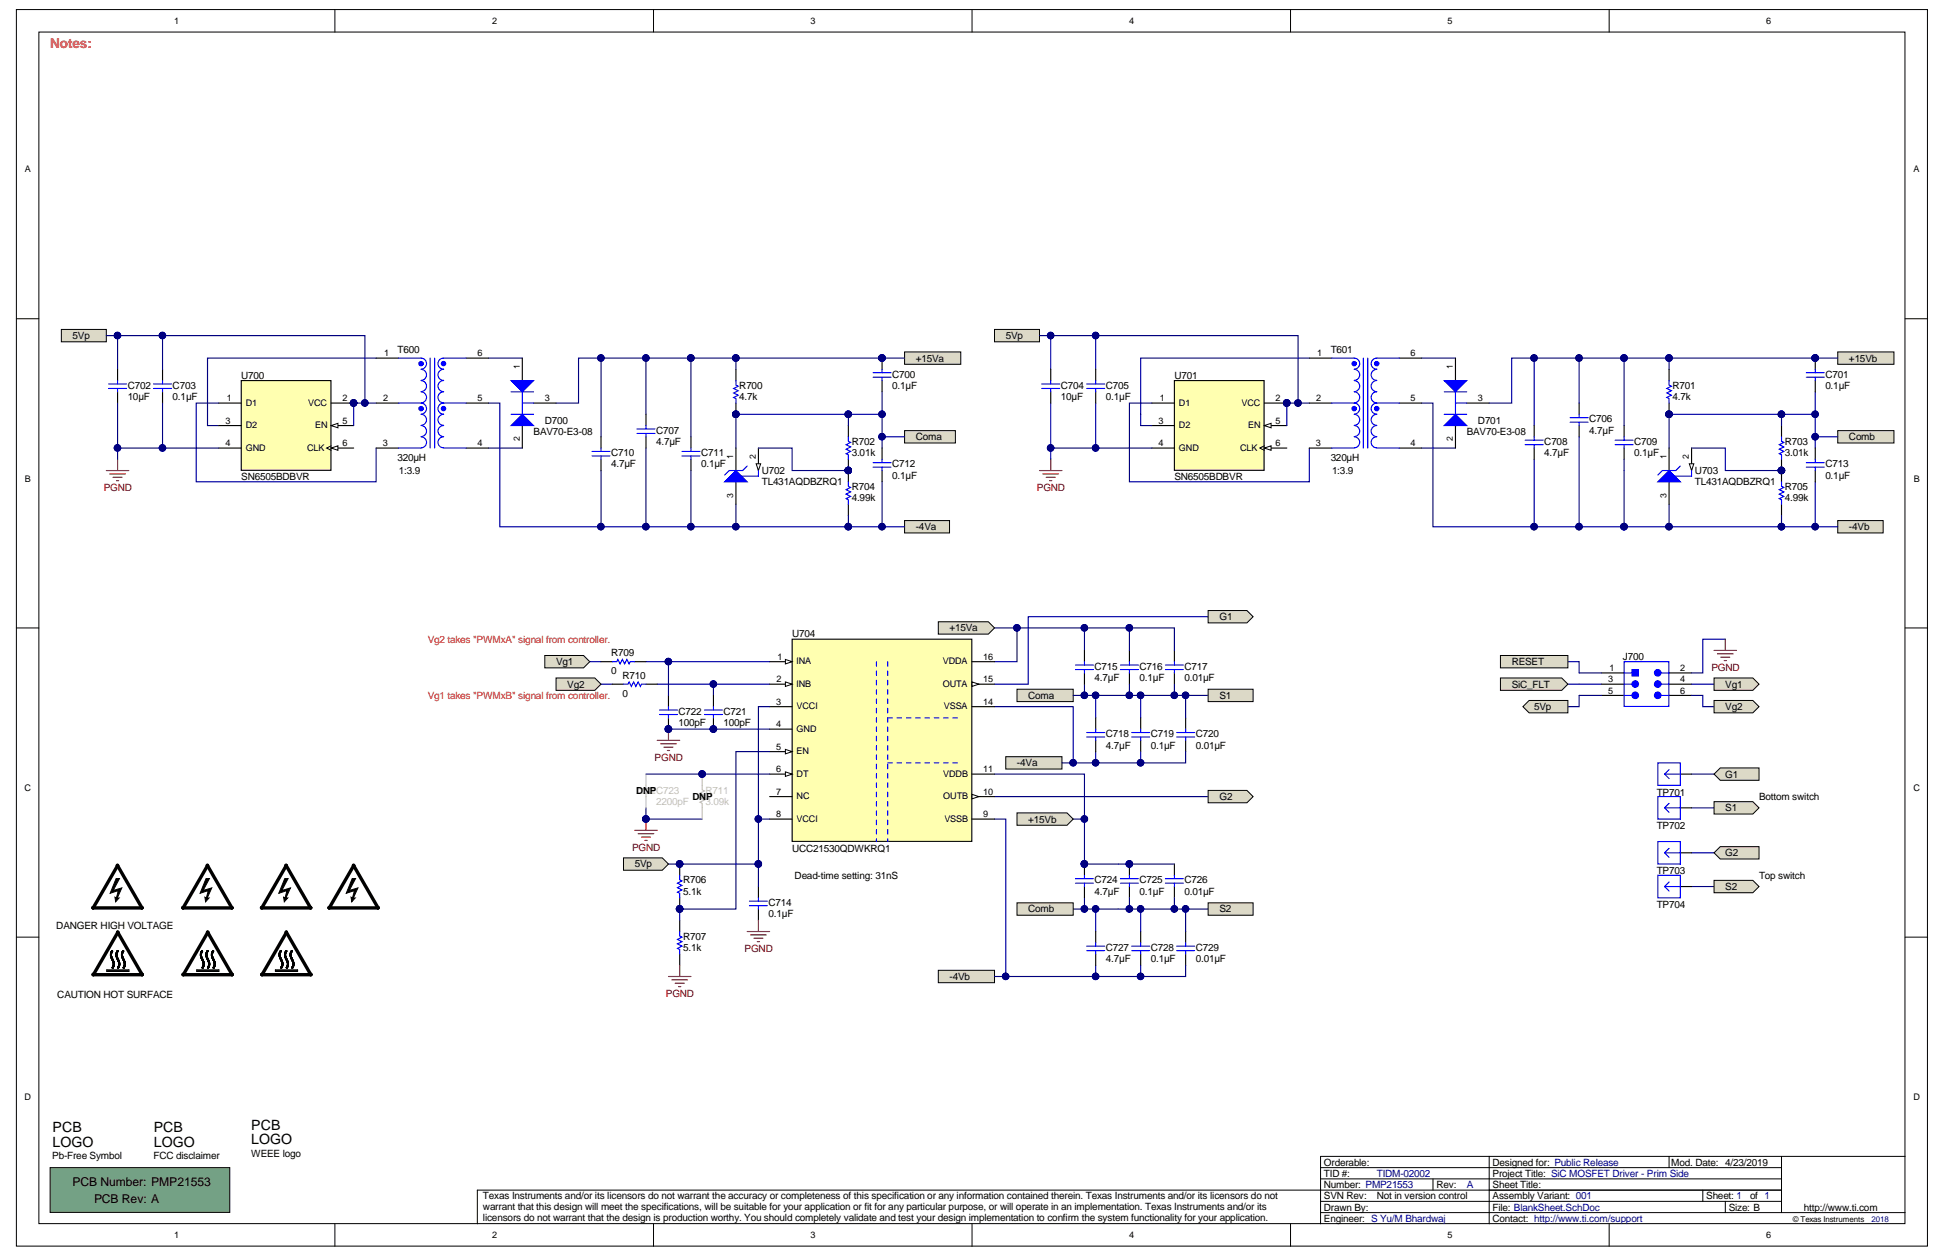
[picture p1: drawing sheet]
<svg xmlns="http://www.w3.org/2000/svg" width="432mm" height="279mm" viewBox="0 0 432 279" stroke-linecap="round" stroke-linejoin="round" font-family="sans-serif">
<defs><g id="words">
<g font-size="3.1">
<text x="11.7" y="251.1">PCB</text>
<text x="34.1" y="251.1">PCB</text>
<text x="55.7" y="250.6">PCB</text>
<text x="11.7" y="254.3">LOGO</text>
<text x="34.1" y="254.3">LOGO</text>
<text x="55.7" y="253.8">LOGO</text>
</g>
<text font-size="3" fill="#f00" x="11.1" y="10.7">Notes:</text>
<g font-size="2.7">
<text x="16.1" y="263.1">PCB Number: PMP21553</text>
<text x="20.9" y="266.8">PCB Rev: A</text>
</g>
<g font-size="2.2">
<text x="16.1" y="75.2">5Vp</text>
<text x="223.2" y="75.2">5Vp</text>
<text x="53.5" y="84">U700</text>
<text x="88.2" y="78.3">T600</text>
<text x="198" y="83.7">C700</text>
<text x="203.2" y="80.2">+15Va</text>
<text x="260.6" y="84">U701</text>
<text x="295.3" y="78.3">T601</text>
<text x="405" y="83.7">C701</text>
<text x="410.3" y="80.2">+15Vb</text>
<text x="28.3" y="88.7">10µF</text>
<text x="28.3" y="86.2">C702</text>
<text x="38.3" y="88.7">0.1µF</text>
<text x="38.3" y="86.2">C703</text>
<text x="164" y="88.7">4.7k</text>
<text x="164" y="86.2">R700</text>
<text x="198" y="86.2">0.1µF</text>
<text x="235.4" y="88.7">10µF</text>
<text x="235.4" y="86.2">C704</text>
<text x="245.4" y="88.7">0.1µF</text>
<text x="245.4" y="86.2">C705</text>
<text x="371.1" y="88.7">4.7k</text>
<text x="371.1" y="86.2">R701</text>
<text x="405" y="86.2">0.1µF</text>
<text x="120.9" y="94">D700</text>
<text x="327.9" y="94">D701</text>
<text x="352.6" y="93.7">C706</text>
<text x="118.4" y="96.5">BAV70-E3-08</text>
<text x="135.6" y="101.2">C710</text>
<text x="145.6" y="98.7">4.7µF</text>
<text x="145.6" y="96.2">C707</text>
<text x="155.6" y="101.2">C711</text>
<text x="189" y="101.2">3.01k</text>
<text x="189" y="98.7">R702</text>
<text x="203.2" y="97.7">Coma</text>
<text x="325.5" y="96.5">BAV70-E3-08</text>
<text x="342.7" y="101.2">4.7µF</text>
<text x="342.7" y="98.7">C708</text>
<text x="352.6" y="96.2">4.7µF</text>
<text x="362.6" y="101.2">0.1µF</text>
<text x="362.6" y="98.7">C709</text>
<text x="396.1" y="101.2">3.01k</text>
<text x="396.1" y="98.7">R703</text>
<text x="410.3" y="97.7">Comb</text>
<text x="53.5" y="106.4">SN6505BDBVR</text>
<text x="88.2" y="102.2">320µH</text>
<text x="88.5" y="105.2">1:3.9</text>
<text x="135.6" y="103.7">4.7µF</text>
<text x="155.6" y="103.7">0.1µF</text>
<text x="169" y="105.2">U702</text>
<text x="169" y="107.7">TL431AQDBZRQ1</text>
<text x="198" y="106.2">0.1µF</text>
<text x="198" y="103.7">C712</text>
<text x="260.6" y="106.4">SN6505BDBVR</text>
<text x="295.3" y="102.2">320µH</text>
<text x="295.6" y="105.2">1:3.9</text>
<text x="376.1" y="105.2">U703</text>
<text x="376.1" y="107.7">TL431AQDBZRQ1</text>
<text x="405" y="106.2">0.1µF</text>
<text x="405" y="103.7">C713</text>
<text x="189" y="111.2">4.99k</text>
<text x="189" y="108.7">R704</text>
<text x="396.1" y="111.2">4.99k</text>
<text x="396.1" y="108.7">R705</text>
<text x="203.2" y="117.6">-4Va</text>
<text x="410.3" y="117.6">-4Vb</text>
<text x="270.6" y="137.6">G1</text>
<text x="175.8" y="141.3">U704</text>
<text x="210.7" y="140.1">+15Va</text>
<text x="123.4" y="147.5">Vg1</text>
<text x="135.6" y="149.6">0</text>
<text x="135.6" y="145.6">R709</text>
<text x="242.9" y="148.6">C715</text>
<text x="252.9" y="148.6">C716</text>
<text x="262.8" y="148.6">C717</text>
<text x="335.4" y="147.5">RESET</text>
<text x="360.1" y="146.3">J700</text>
<text x="125.9" y="152.5">Vg2</text>
<text x="138.1" y="154.6">0</text>
<text x="138.1" y="150.6">R710</text>
<text x="228.2" y="155">Coma</text>
<text x="242.9" y="151.1">4.7µF</text>
<text x="252.9" y="151.1">0.1µF</text>
<text x="262.8" y="151.1">0.01µF</text>
<text x="270.6" y="155">S1</text>
<text x="335.4" y="152.5">SiC_FLT</text>
<text x="382.8" y="152.5">Vg1</text>
<text x="150.6" y="161.1">100pF</text>
<text x="150.6" y="158.6">C722</text>
<text x="160.6" y="161.1">100pF</text>
<text x="160.6" y="158.6">C721</text>
<text x="340.4" y="157.5">5Vp</text>
<text x="382.8" y="157.5">Vg2</text>
<text x="245.4" y="166">4.7µF</text>
<text x="245.4" y="163.5">C718</text>
<text x="255.3" y="166">0.1µF</text>
<text x="255.3" y="163.5">C719</text>
<text x="265.3" y="166">0.01µF</text>
<text x="265.3" y="163.5">C720</text>
<text x="225.7" y="170">-4Va</text>
<text x="382.8" y="172.5">G1</text>
<text x="141.2" y="176.2">DNPC723</text>
<text x="153.6" y="177.4">DNP</text>
<text x="270.6" y="177.5">G2</text>
<text x="367.6" y="176.5">TP701</text>
<text x="382.8" y="180">S1</text>
<text x="390.3" y="177.5">Bottom switch</text>
<text x="228.2" y="182.5">+15Vb</text>
<text x="367.6" y="184">TP702</text>
<text x="175.8" y="189">UCC21530QDWKRQ1</text>
<text x="382.8" y="189.9">G2</text>
<text x="140.8" y="192.4">5Vp</text>
<text x="151.6" y="196">R706</text>
<text x="176.3" y="195">Dead-time setting: 31nS</text>
<text x="242.9" y="196">C724</text>
<text x="252.9" y="196">C725</text>
<text x="262.8" y="196">C726</text>
<text x="367.6" y="194">TP703</text>
<text x="382.8" y="197.4">S2</text>
<text x="390.3" y="195">Top switch</text>
<text x="151.6" y="198.5">5.1k</text>
<text x="170.5" y="203.5">0.1µF</text>
<text x="170.5" y="201">C714</text>
<text x="228.2" y="202.4">Comb</text>
<text x="242.9" y="198.5">4.7µF</text>
<text x="252.9" y="198.5">0.1µF</text>
<text x="262.8" y="198.5">0.01µF</text>
<text x="270.6" y="202.4">S2</text>
<text x="367.6" y="201.5">TP704</text>
<text x="12.5" y="206">DANGER HIGH VOLTAGE</text>
<text x="151.6" y="208.4">R707</text>
<text x="151.6" y="210.9">5.1k</text>
<text x="245.4" y="213.4">4.7µF</text>
<text x="245.4" y="210.9">C727</text>
<text x="255.3" y="213.4">0.1µF</text>
<text x="255.3" y="210.9">C728</text>
<text x="265.3" y="213.4">0.01µF</text>
<text x="265.3" y="210.9">C729</text>
<text x="12.7" y="221.3">CAUTION HOT SURFACE</text>
<text x="210.7" y="217.4">-4Vb</text>
<text x="11.6" y="257.1">Pb-Free Symbol</text>
<text x="34" y="257.1">FCC disclaimer</text>
<text x="55.7" y="256.6">WEEE logo</text>
<text x="293.8" y="263.6">Number: PMP21553</text>
<text x="293.8" y="261.1">TID #:</text>
<text x="293.8" y="258.6">Orderable:</text>
<text x="318.7" y="263.6">Rev:</text>
<text x="331.2" y="263.6">Sheet Title:</text>
<text x="331.2" y="261.1">Project Title: SiC MOSFET Driver - Prim Side</text>
<text x="331.2" y="258.6">Designed for: Public Release</text>
<text x="370.9" y="258.6">Mod. Date: 4/23/2019</text>
<text x="107.2" y="266">Texas Instruments and/or its licensors do not warrant the accuracy or completeness of this specification or any information contained therein. Texas Instruments and/or its licensors do not</text>
<text x="107.2" y="268.4">warrant that this design will meet the specifications, will be suitable for your application or fit for any particular purpose, or will operate in an implementation. Texas Instruments and/or its</text>
<text x="293.8" y="268.5">Drawn By:</text>
<text x="293.8" y="266">SVN Rev:</text>
<text x="305.5" y="266">Not in version control</text>
<text x="331.2" y="268.5">File: BlankSheet.SchDoc</text>
<text x="331.2" y="266">Assembly Variant: 001</text>
<text x="378.6" y="266">Sheet: 1</text>
<text x="383.6" y="268.5">Size: B</text>
<text x="388.3" y="266">of 1</text>
<text x="400.3" y="268.5">http://www.ti.com</text>
<text x="107.2" y="270.9">licensors do not warrant that the design is production worthy. You should completely validate and test your design implementation to confirm the system functionality for your application.</text>
<text x="293.8" y="271">Engineer: S Yu/M Bhardwaj</text>
<text x="331.2" y="271">Contact: http://www.ti.com/support</text>
</g>
<g font-size="2.2" fill="#800000">
<text x="23" y="108.9">PGND</text>
<text x="230.1" y="108.9">PGND</text>
<text x="379.8" y="148.8">PGND</text>
<text x="145.3" y="168.7">PGND</text>
<text x="140.3" y="188.7">PGND</text>
<text x="165.2" y="211.1">PGND</text>
<text x="147.8" y="221.1">PGND</text>
</g>
<g font-size="2.2" fill="#f00">
<text x="94.9" y="142.6">Vg2 takes &quot;PWMxA&quot; signal from controller.</text>
<text x="94.9" y="155.1">Vg1 takes &quot;PWMxB&quot; signal from controller.</text>
</g>
<g font-size="2.2" fill="#c0bebc">
<text x="145.6" y="178.5">2200pF</text>
<text x="156.6" y="178.5">3.09k</text>
<text x="156.6" y="176">R711</text>
</g>
<g font-size="2.2" fill="#000080">
<text x="305.5" y="261.1">TIDM-02002</text>
<text x="325.5" y="263.6">A</text>
</g>
<g font-size="2">
<text x="38.6" y="5.3">1</text>
<text x="109.2" y="5.3">2</text>
<text x="179.8" y="5.3">3</text>
<text x="250.5" y="5.3">4</text>
<text x="321.2" y="5.3">5</text>
<text x="391.9" y="5.3">6</text>
<text x="5.5" y="38.2">A</text>
<text x="424.6" y="38.2">A</text>
<text x="85.2" y="79">1</text>
<text x="105.9" y="79">6</text>
<text x="292.3" y="79">1</text>
<text x="313" y="79">6</text>
<text x="50.3" y="89">1</text>
<text x="54.5" y="90">D1</text>
<text x="68.4" y="90">VCC</text>
<text x="76" y="89">2</text>
<text x="85" y="89">2</text>
<text x="105.9" y="89">5</text>
<text x="120.9" y="89">3</text>
<text x="257.4" y="89">1</text>
<text x="261.6" y="90">D1</text>
<text x="275.5" y="90">VCC</text>
<text x="283" y="89">2</text>
<text x="292" y="89">2</text>
<text x="313" y="89">5</text>
<text x="327.9" y="89">3</text>
<text x="50" y="94">3</text>
<text x="54.5" y="95">D2</text>
<text x="69.9" y="95">EN</text>
<text x="76" y="94">5</text>
<text x="257.1" y="94">3</text>
<text x="261.6" y="95">D2</text>
<text x="277" y="95">EN</text>
<text x="283" y="94">5</text>
<text x="50" y="99">4</text>
<text x="54.5" y="100">GND</text>
<text x="68.1" y="100">CLK</text>
<text x="76" y="99">6</text>
<text x="84.9" y="99">3</text>
<text x="105.9" y="99">4</text>
<text x="257.1" y="99">4</text>
<text x="261.6" y="100">GND</text>
<text x="275.2" y="100">CLK</text>
<text x="283" y="99">6</text>
<text x="292" y="99">3</text>
<text x="313" y="99">4</text>
<text x="5.5" y="106.8">B</text>
<text x="424.6" y="106.8">B</text>
<text x="172.6" y="146.4">1</text>
<text x="176.8" y="147.4">INA</text>
<text x="209.2" y="147.4">VDDA</text>
<text x="218.2" y="146.4">16</text>
<text x="357.2" y="148.9">1</text>
<text x="372.8" y="148.9">2</text>
<text x="172.3" y="151.3">2</text>
<text x="176.8" y="152.3">INB</text>
<text x="209.2" y="152.3">OUTA</text>
<text x="218.2" y="151.3">15</text>
<text x="356.9" y="151.3">3</text>
<text x="356.9" y="153.8">5</text>
<text x="372.8" y="151.3">4</text>
<text x="372.8" y="153.8">6</text>
<text x="172.3" y="156.3">3</text>
<text x="172.3" y="161.3">4</text>
<text x="176.8" y="157.3">VCCI</text>
<text x="209.4" y="157.3">VSSA</text>
<text x="218.2" y="156.3">14</text>
<text x="172.3" y="166.3">5</text>
<text x="176.8" y="162.3">GND</text>
<text x="176.8" y="167.3">EN</text>
<text x="172.3" y="171.3">6</text>
<text x="176.8" y="172.3">DT</text>
<text x="209.3" y="172.3">VDDB</text>
<text x="218.2" y="171.3">11</text>
<text x="5.5" y="175.4">C</text>
<text x="172.3" y="176.3">7</text>
<text x="176.8" y="177.3">NC</text>
<text x="209.3" y="177.3">OUTB</text>
<text x="218.2" y="176.3">10</text>
<text x="424.6" y="175.4">C</text>
<text x="172.3" y="181.3">8</text>
<text x="176.8" y="182.3">VCCI</text>
<text x="209.5" y="182.3">VSSB</text>
<text x="218.2" y="181.3">9</text>
<text x="5.5" y="244">D</text>
<text x="424.6" y="244">D</text>
<text x="38.6" y="274.7">1</text>
<text x="109.2" y="274.7">2</text>
<text x="179.8" y="274.7">3</text>
<text x="250.5" y="274.7">4</text>
<text x="321.2" y="274.7">5</text>
<text x="391.9" y="274.7">6</text>
</g>
<g font-size="1.9">
<text x="115.3" y="81.9" transform="rotate(-90 115.3 81.9)">1</text>
<text x="322.4" y="81.9" transform="rotate(-90 322.4 81.9)">1</text>
<text x="115.3" y="97.9" transform="rotate(-90 115.3 97.9)">2</text>
<text x="162.7" y="101.9" transform="rotate(-90 162.7 101.9)">1</text>
<text x="167.7" y="101.9" transform="rotate(-90 167.7 101.9)">2</text>
<text x="322.4" y="97.9" transform="rotate(-90 322.4 97.9)">2</text>
<text x="369.8" y="101.9" transform="rotate(-90 369.8 101.9)">1</text>
<text x="374.8" y="101.9" transform="rotate(-90 374.8 101.9)">2</text>
<text x="162.7" y="110.4" transform="rotate(-90 162.7 110.4)">3</text>
<text x="369.8" y="110.4" transform="rotate(-90 369.8 110.4)">3</text>
</g>
<text font-size="1.8" x="397.8" y="271.1">© Texas Instruments</text>
<text font-size="1.8" fill="#000080" x="415.3" y="271.1">2018</text>
</g></defs>
<g fill="#fff" stroke="#000" stroke-width=".22">
<path d="M3.6 2.1h424.1v274.3h-424.1z"/>
<path d="M8.6 7.1h414.1v264.3h-414.1z"/>
</g>
<g fill="none" stroke="#000" stroke-width=".22">
<path d="M74.3 2.1v5M145 2.1v5M215.7 2.1v5M286.4 2.1v5M357.1 2.1v5M3.6 70.7h5M422.7 70.7h5M3.6 139.3h5M422.7 139.3h5M3.6 207.9h5M422.7 207.9h5M293 259h102.3"/>
<path d="M330.4 256.5h-37.4v15M370.4 256.5v2.5M395.3 256.5v12.5M422.7 256.5h-92.3v15M74.3 271.5v5M145 271.5v5M215.7 271.5v5M286.4 271.5v5M293 269h129.7M293 266.5h102.3M293 261.5h102.3M318 261.5v2.5"/>
<path d="M357.1 271.5v5M377.8 264v2.5M382.8 266.5v2.5M395.3 264h-289.4v7.5"/>
</g>
<path d="M11.1 259h39.9v9.9h-39.9z" fill="#74a185" stroke="#000" stroke-width=".22"/>
<path d="M220.7 181.7h2.5v34.9M240.6 199.1v2.5" fill="none" stroke="#000080" stroke-width=".25"/>
<g fill="#000080" stroke="#000080" stroke-width=".22">
<circle cx="223.1" cy="216.6" r=".72"/>
<circle cx="240.6" cy="201.6" r=".72"/>
</g>
<path d="M223.2 167.8h12.4v2.8h-12.4z" fill-rule="evenodd" fill="#dcd9c7" stroke="#000" stroke-width=".22"/>
<path d="M225.7 139.3v7.5h-5" fill="none" stroke="#000080" stroke-width=".25"/>
<circle cx="225.6" cy="139.3" r=".72" fill="#000080" stroke="#000080" stroke-width=".22"/>
<path d="M13.6 73.1h10v2.7h-10z" fill-rule="evenodd" fill="#dcd9c7" stroke="#000" stroke-width=".22"/>
<path d="M23.6 74.4h57.4v15h2.5M26.1 74.4v7.5M108.4 79.4h7.5M153.3 79.4h42.4M108.4 99.4h7.5M195.7 86.9v12.5M195.7 91.9h-32.4v7.5M163.3 111.9v4.9M195.7 106.9v9.9h-84.8" fill="none" stroke="#000080" stroke-width=".25"/>
<g fill="#000080" stroke="#000080" stroke-width=".22">
<circle cx="80.9" cy="89.4" r=".72"/>
<circle cx="36" cy="74.4" r=".72"/>
<circle cx="26.1" cy="74.4" r=".72"/>
<circle cx="133.3" cy="116.8" r=".72"/>
<circle cx="143.3" cy="116.8" r=".72"/>
<circle cx="153.3" cy="116.8" r=".72"/>
<circle cx="163.3" cy="116.8" r=".72"/>
<circle cx="188.2" cy="116.8" r=".72"/>
<circle cx="153.3" cy="79.4" r=".72"/>
<circle cx="163.3" cy="79.4" r=".72"/>
<circle cx="195.7" cy="79.4" r=".72"/>
<circle cx="195.7" cy="96.9" r=".72"/>
<circle cx="195.7" cy="91.9" r=".72"/>
<circle cx="163.3" cy="91.9" r=".72"/>
<circle cx="188.2" cy="91.9" r=".72"/>
<circle cx="195.7" cy="116.8" r=".72"/>
</g>
<g fill="#dcd9c7" stroke="#000" stroke-width=".22">
<path d="M200.7 115.5h10v2.7h-10z" fill-rule="evenodd"/>
<path d="M200.7 95.5h11.3v2.8h-11.3z" fill-rule="evenodd"/>
<path d="M200.7 78.1h12.5v2.7h-12.5z" fill-rule="evenodd"/>
</g>
<g fill="none" stroke="#000080" stroke-width=".25">
<path d="M133.4 79.4v17.5M143.3 79.4v12.5M153.3 79.4v17.5M163.3 79.4v2.5M195.7 79.4h5M143.3 99.4v17.4M188.2 91.9v2.5M195.7 96.9h5M133.4 104.4v12.4M188.2 114.4v2.4M195.7 116.8h5M240.6 191.7h7.5"/>
<path d="M238.1 201.6h10"/>
</g>
<g fill="#000080" stroke="#000080" stroke-width=".22">
<circle cx="195.7" cy="79.4" r=".72"/>
<circle cx="195.7" cy="96.9" r=".72"/>
<circle cx="195.7" cy="116.8" r=".72"/>
<circle cx="153.3" cy="79.4" r=".72"/>
<circle cx="143.3" cy="79.4" r=".72"/>
<circle cx="143.3" cy="116.8" r=".72"/>
<circle cx="133.3" cy="79.4" r=".72"/>
<circle cx="133.3" cy="116.8" r=".72"/>
<circle cx="240.6" cy="201.6" r=".72"/>
<circle cx="243.1" cy="201.6" r=".72"/>
<circle cx="240.6" cy="191.6" r=".72"/>
<circle cx="163.3" cy="91.9" r=".72"/>
<circle cx="188.2" cy="104.4" r=".72"/>
<circle cx="188.2" cy="116.8" r=".72"/>
<circle cx="188.2" cy="91.9" r=".72"/>
<circle cx="163.3" cy="79.4" r=".72"/>
</g>
<g fill="none" stroke="#000" stroke-width=".25">
<path d="M195.7 79.4v2.5M26.1 81.9v2.5M26.1 86.9v2.5M36.1 81.9v2.5M36.1 86.9v2.5M153.3 96.9v2.5M163.3 81.9v2.5M163.3 89.4v2.5M188.2 94.4v2.5M195.7 84.4v2.5M195.7 99.4v2.5M153.3 101.9v2.5"/>
<path d="M188.2 101.9v5M188.2 111.9v2.5M195.7 104.4v2.5"/>
</g>
<g fill="none" stroke="#00f" stroke-width=".25">
<path d="M24.1 85.2h4M24.1 86.2h4M26.1 84.4v.8M26.1 86.2v.7M34.1 85.2h4M34.1 86.2h4M36.1 84.4v.8M36.1 86.2v.7M153.3 99.4v.7M163.3 84.4v1l.5 .3-1 .5 1 .5-1 .5 1 .5-1 .5 .5 .2v1M188.2 96.9v1l.5 .2-1 .5 1 .5-1 .5 1 .5-1 .5 .5 .3v1M193.7 82.7h4"/>
<path d="M193.7 83.7h4M195.7 81.9v.8M195.7 83.7v.7M151.3 100.1h4M151.3 101.1h4M153.3 101.1v.8M188.2 106.9v1l.5 .2-1 .5 1 .5-1 .5 1 .5-1 .5 .5 .3v1M193.7 102.6h4M193.7 103.6h4M195.7 101.9v.7M195.7 103.6v.8"/>
</g>
<path d="M220.7 73.1h10v2.7h-10z" fill-rule="evenodd" fill="#dcd9c7" stroke="#000" stroke-width=".22"/>
<path d="M230.7 74.4h57.3v15h2.5M233.1 74.4v7.5M315.5 79.4h7.5M360.4 79.4h42.4M243.1 89.4v10M315.5 99.4h7.5M402.8 86.9v12.5M402.8 91.9h-32.4v7.5M370.4 111.9v4.9M382.8 104.4h12.5M402.8 106.9v9.9h-42.4" fill="none" stroke="#000080" stroke-width=".25"/>
<g fill="#000080" stroke="#000080" stroke-width=".22">
<circle cx="288" cy="89.4" r=".72"/>
<circle cx="243.1" cy="74.4" r=".72"/>
<circle cx="233.1" cy="74.4" r=".72"/>
<circle cx="243.1" cy="99.4" r=".72"/>
<circle cx="360.4" cy="116.8" r=".72"/>
<circle cx="370.3" cy="116.8" r=".72"/>
<circle cx="395.3" cy="116.8" r=".72"/>
<circle cx="360.4" cy="79.4" r=".72"/>
<circle cx="370.3" cy="79.4" r=".72"/>
<circle cx="402.8" cy="79.4" r=".72"/>
<circle cx="402.8" cy="96.9" r=".72"/>
<circle cx="402.8" cy="91.9" r=".72"/>
<circle cx="370.3" cy="91.9" r=".72"/>
<circle cx="395.3" cy="104.4" r=".72"/>
<circle cx="395.3" cy="91.9" r=".72"/>
<circle cx="402.8" cy="116.8" r=".72"/>
</g>
<g fill="#dcd9c7" stroke="#000" stroke-width=".22">
<path d="M407.8 115.5h10.1v2.7h-10.1z" fill-rule="evenodd"/>
<path d="M407.8 95.5h12.4v2.8h-12.4z" fill-rule="evenodd"/>
<path d="M407.8 78.1h12.4v2.7h-12.4z" fill-rule="evenodd"/>
</g>
<g fill="none" stroke="#000080" stroke-width=".25">
<path d="M243.1 74.4v7.5M340.4 79.4v15M350.4 79.4v10M360.4 79.4v15M370.4 79.4v2.5M402.8 79.4h5M350.4 96.9v19.9M395.3 91.9v2.5M402.8 96.9h5M340.4 101.9v14.9M360.4 101.9v2.5M395.3 114.4v2.4"/>
<path d="M402.8 116.8h5"/>
</g>
<g fill="#000080" stroke="#000080" stroke-width=".22">
<circle cx="402.8" cy="79.4" r=".72"/>
<circle cx="402.8" cy="96.9" r=".72"/>
<circle cx="402.8" cy="116.8" r=".72"/>
<circle cx="243.1" cy="74.4" r=".72"/>
<circle cx="360.4" cy="79.4" r=".72"/>
<circle cx="350.4" cy="79.4" r=".72"/>
<circle cx="350.4" cy="116.8" r=".72"/>
<circle cx="340.4" cy="79.4" r=".72"/>
<circle cx="340.4" cy="116.8" r=".72"/>
<circle cx="395.3" cy="104.4" r=".72"/>
<circle cx="395.3" cy="116.8" r=".72"/>
<circle cx="395.3" cy="91.9" r=".72"/>
<circle cx="370.3" cy="79.4" r=".72"/>
</g>
<g fill="none" stroke="#000" stroke-width=".25">
<path d="M115.9 79.4v5M402.8 79.4v2.5M118.4 89.4h5M243.1 81.9v2.5M243.1 86.9v2.5M350.4 89.4v2.5M350.4 94.4v2.5M360.4 94.4v2.5M360.4 99.4v2.5M395.3 94.4v2.5M402.8 84.4v2.5M402.8 99.4v2.5"/>
<path d="M395.3 101.9v5M395.3 111.9v2.5M402.8 104.4v2.5"/>
</g>
<g fill="none" stroke="#00f" stroke-width=".25">
<path d="M241.1 85.2h4M241.1 86.2h4M243.1 84.4v.8M243.1 86.2v.7M348.4 92.7h4M348.4 93.7h4M350.4 91.9v.8M350.4 93.7v.7M358.4 97.6h4M358.4 98.6h4M360.4 96.9v.7M360.4 98.6v.8"/>
<path d="M395.3 96.9v1l.5 .2-1 .5 1 .5-1 .5 1 .5-1 .5 .5 .3v1M400.8 82.7h4M400.8 83.7h4M402.8 81.9v.8M402.8 83.7v.7M395.3 106.9v1l.5 .2-1 .5 1 .5-1 .5 1 .5-1 .5 .5 .3v1M400.8 102.6h4M400.8 103.6h4M402.8 101.9v.7M402.8 103.6v.8"/>
</g>
<path d="M113.4 84.4h5l-2.5 2.5z" fill="#00f"/>
<path d="M113.4 84.4h5l-2.5 2.5z" fill="none" stroke="#00f" stroke-width=".25"/>
<path d="M115.9 94.4v5" fill="none" stroke="#000" stroke-width=".25"/>
<path d="M113.4 94.4l2.5-2.5 2.5 2.5z" fill="#00f"/>
<path d="M113.4 94.4l2.5-2.5 2.5 2.5zM113.4 86.9h5M113.4 91.9h5M115.9 86.9v5M115.9 89.4h2.5" fill="none" stroke="#00f" stroke-width=".25"/>
<path d="M153.3 79.4h-24.9v10h-5M108.4 89.4h2.5v27.4M315.5 89.4h2.5v27.4h42.4" fill="none" stroke="#000080" stroke-width=".25"/>
<g fill="#000080" stroke="#000080" stroke-width=".22">
<circle cx="133.3" cy="79.4" r=".72"/>
<circle cx="143.3" cy="79.4" r=".72"/>
<circle cx="153.3" cy="79.4" r=".72"/>
<circle cx="340.4" cy="116.8" r=".72"/>
<circle cx="350.4" cy="116.8" r=".72"/>
<circle cx="360.4" cy="116.8" r=".72"/>
</g>
<path d="M323 79.4v5M325.5 89.4h4.9" fill="none" stroke="#000" stroke-width=".25"/>
<path d="M320.5 84.4h5l-2.5 2.5z" fill="#00f"/>
<path d="M320.5 84.4h5l-2.5 2.5z" fill="none" stroke="#00f" stroke-width=".25"/>
<path d="M323 94.4v5" fill="none" stroke="#000" stroke-width=".25"/>
<path d="M320.5 94.4l2.5-2.5 2.5 2.5z" fill="#00f"/>
<path d="M320.5 94.4l2.5-2.5 2.5 2.5zM320.5 86.9h5M320.5 91.9h5M323 86.9v5M323 89.4h2.5M258.6 194.9h4M258.6 195.9h4M260.6 194.2v.7M260.6 195.9v.8" fill="none" stroke="#00f" stroke-width=".25"/>
<path d="M360.4 79.4h-25v10h-5M360.4 104.4v12.4M347.9 151.8h7.5M220.7 171.7h19.9v20M375.3 171.7h5M375.3 179.2h5M238.1 181.7h2.5M248.1 191.7h12.5M260.6 199.1v2.5h-12.5M375.3 189.2h5" fill="none" stroke="#000080" stroke-width=".25"/>
<g fill="#000080" stroke="#000080" stroke-width=".22">
<circle cx="340.4" cy="79.4" r=".72"/>
<circle cx="350.4" cy="79.4" r=".72"/>
<circle cx="360.4" cy="79.4" r=".72"/>
<circle cx="360.4" cy="116.8" r=".72"/>
<circle cx="240.6" cy="181.7" r=".72"/>
<circle cx="240.6" cy="191.6" r=".72"/>
<circle cx="250.6" cy="191.6" r=".72"/>
<circle cx="260.6" cy="201.6" r=".72"/>
<circle cx="253.1" cy="201.6" r=".72"/>
<circle cx="250.6" cy="201.6" r=".72"/>
</g>
<path d="M163.3 99.4v5M163.3 106.9v5M260.6 191.7v2.5M260.6 196.7v2.4" fill="none" stroke="#000" stroke-width=".25"/>
<path d="M160.8 106.9l2.5-2.5 2.5 2.5z" fill="#00f"/>
<path d="M160.8 106.9l2.5-2.5 2.5 2.5zM164.5 105.6h3.8M165.8 103.4l-1 1h-3l-1 1" fill="none" stroke="#00f" stroke-width=".25"/>
<path d="M168.3 99.4v5" fill="none" stroke="#000" stroke-width=".25"/>
<path d="M167.8 102.9h1l-.5 1.5z" fill="#fff"/>
<path d="M167.8 102.9h1l-.5 1.5z" fill="none" stroke="#000" stroke-width=".22"/>
<path d="M168.3 104.4v1.2" fill="none" stroke="#00f" stroke-width=".25"/>
<path d="M370.4 99.4v5M370.4 106.9v5" fill="none" stroke="#000" stroke-width=".25"/>
<path d="M367.9 106.9l2.5-2.5 2.4 2.5z" fill="#00f"/>
<path d="M367.9 106.9l2.5-2.5 2.4 2.5zM371.6 105.6h3.7M372.8 103.4l-.9 1h-3l-1 1" fill="none" stroke="#00f" stroke-width=".25"/>
<path d="M375.3 99.4v5" fill="none" stroke="#000" stroke-width=".25"/>
<path d="M374.8 102.9h1l-.5 1.5z" fill="#fff"/>
<path d="M374.8 102.9h1l-.5 1.5z" fill="none" stroke="#000" stroke-width=".22"/>
<path d="M375.3 104.4v1.2" fill="none" stroke="#00f" stroke-width=".25"/>
<path d="M36.1 74.4v7.5M83.5 79.4h-37.5v15h2.5M290.5 79.4h-37.4v12.5M48.5 89.4h-4.9v17.5h39.9v-7.5M168.3 99.4h7.5v5h12.4M255.6 89.4h-5v17.5h39.9v-7.5M375.3 99.4h7.5v5M263.1 154.3h5" fill="none" stroke="#000080" stroke-width=".25"/>
<g fill="#000080" stroke="#000080" stroke-width=".22">
<circle cx="188.2" cy="104.4" r=".72"/>
<circle cx="36" cy="74.4" r=".72"/>
<circle cx="263.1" cy="154.2" r=".72"/>
</g>
<path d="M225.7 200.3h12.4v2.7h-12.4z" fill-rule="evenodd" fill="#dcd9c7" stroke="#000" stroke-width=".22"/>
<path d="M250.6 191.7v2.5M250.6 196.7v2.4M253.1 206.6v2.5M253.1 211.6v2.5M263.1 206.6v2.5M263.1 211.6v2.5" fill="none" stroke="#000" stroke-width=".25"/>
<path d="M248.6 194.9h4M248.6 195.9h4M250.6 194.2v.7M250.6 195.9v.8M251.1 209.9h4M251.1 210.9h4M253.1 209.1v.8M253.1 210.9v.7M261.1 209.9h4M261.1 210.9h4M263.1 209.1v.8M263.1 210.9v.7" fill="none" stroke="#00f" stroke-width=".25"/>
<g fill="#000080" stroke="#000080" stroke-width=".22">
<circle cx="250.6" cy="191.6" r=".72"/>
<circle cx="250.6" cy="201.6" r=".72"/>
<circle cx="243.1" cy="201.6" r=".72"/>
<circle cx="253.1" cy="201.6" r=".72"/>
<circle cx="263.1" cy="201.6" r=".72"/>
<circle cx="260.6" cy="201.6" r=".72"/>
<circle cx="253.1" cy="216.6" r=".72"/>
<circle cx="243.1" cy="216.6" r=".72"/>
</g>
<path d="M250.6 199.1v2.5M243.1 214.1v2.5h20v-2.5M243.1 201.6v5M253.1 201.6v5M253.1 214.1v2.5M260.6 201.6h2.5v5" fill="none" stroke="#000080" stroke-width=".25"/>
<path d="M208.2 215.2h12.5v2.8h-12.5z" fill-rule="evenodd" fill="#dcd9c7" stroke="#000" stroke-width=".22"/>
<path d="M220.7 156.7h17.4v12.5M240.6 151.8v2.5h22.5v4.9M243.1 154.3v4.9M250.6 151.8v2.5M253.1 154.3v4.9M260.6 151.8v2.5M220.7 176.7h47.4M243.1 166.7v2.5M253.1 166.7v2.5M263.1 166.7v2.5h-27.5M220.7 216.6h22.4M263.1 201.6h5" fill="none" stroke="#000080" stroke-width=".25"/>
<g fill="#000080" stroke="#000080" stroke-width=".22">
<circle cx="223.1" cy="216.6" r=".72"/>
<circle cx="243.1" cy="216.6" r=".72"/>
<circle cx="263.1" cy="201.6" r=".72"/>
<circle cx="243.1" cy="169.2" r=".72"/>
<circle cx="253.1" cy="169.2" r=".72"/>
<circle cx="238.1" cy="169.2" r=".72"/>
<circle cx="240.6" cy="154.2" r=".72"/>
<circle cx="243.1" cy="154.2" r=".72"/>
<circle cx="250.6" cy="154.2" r=".72"/>
<circle cx="253.1" cy="154.2" r=".72"/>
<circle cx="260.6" cy="154.2" r=".72"/>
<circle cx="263.1" cy="154.2" r=".72"/>
</g>
<path d="M250.6 144.3v2.5M250.6 149.3v2.5M253.1 159.2v2.5M260.6 144.3v2.5M260.6 149.3v2.5M263.1 159.2v2.5M253.1 164.2v2.5M263.1 164.2v2.5" fill="none" stroke="#000" stroke-width=".25"/>
<g fill="none" stroke="#00f" stroke-width=".25">
<path d="M248.6 147.5h4M248.6 148.5h4M250.6 146.8v.7M250.6 148.5v.8M258.6 147.5h4M258.6 148.5h4M260.6 146.8v.7M260.6 148.5v.8M251.1 162.5h4M251.1 163.5h4M253.1 161.7v.8M253.1 163.5v.7"/>
<path d="M261.1 162.5h4M261.1 163.5h4M263.1 161.7v.8M263.1 163.5v.7"/>
</g>
<path d="M225.7 152.9h12.4v2.7h-12.4z" fill-rule="evenodd" fill="#dcd9c7" stroke="#000" stroke-width=".22"/>
<path d="M220.7 139.3h39.9v5M240.6 139.3v5M250.6 139.3v5M238.1 154.3h2.5" fill="none" stroke="#000080" stroke-width=".25"/>
<g fill="#000080" stroke="#000080" stroke-width=".22">
<circle cx="240.6" cy="154.2" r=".72"/>
<circle cx="225.6" cy="139.3" r=".72"/>
<circle cx="240.6" cy="139.3" r=".72"/>
<circle cx="250.6" cy="139.3" r=".72"/>
</g>
<path d="M53.5 84.4h19.9v19.9h-19.9z" fill="#ffffb0" stroke="#000" stroke-width=".25"/>
<path d="M48.5 89.4h5M48.5 94.4h5M48.5 99.4h5M73.5 89.4h5M73.5 94.4h5" fill="none" stroke="#000" stroke-width=".25"/>
<circle cx="78.5" cy="89.4" r=".72" fill="#000080" stroke="#000080" stroke-width=".22"/>
<path d="M73.5 94.4l1.5-.5v1z" fill="#fff"/>
<path d="M73.5 94.4l1.5-.5v1zM73.5 98.9l-1 .5 1 .5" fill="none" stroke="#000" stroke-width=".22"/>
<path d="M73.5 99.4h5" fill="none" stroke="#000" stroke-width=".25"/>
<path d="M73.5 99.4l1.5-.5v1z" fill="#fff"/>
<path d="M73.5 99.4l1.5-.5v1z" fill="none" stroke="#000" stroke-width=".22"/>
<circle cx="78.5" cy="89.4" r=".72" fill="#000080" stroke="#000080" stroke-width=".22"/>
<path d="M260.6 84.4h19.9v19.9h-19.9z" fill="#ffffb0" stroke="#000" stroke-width=".25"/>
<path d="M255.6 89.4h5M255.6 94.4h5M255.6 99.4h5M280.5 89.4h5M280.5 94.4h5" fill="none" stroke="#000" stroke-width=".25"/>
<circle cx="285.5" cy="89.4" r=".72" fill="#000080" stroke="#000080" stroke-width=".22"/>
<path d="M280.5 94.4l1.5-.5v1z" fill="#fff"/>
<path d="M280.5 94.4l1.5-.5v1zM280.5 98.9l-1 .5 1 .5" fill="none" stroke="#000" stroke-width=".22"/>
<path d="M280.5 99.4h5" fill="none" stroke="#000" stroke-width=".25"/>
<path d="M280.5 99.4l1.5-.5v1z" fill="#fff"/>
<path d="M280.5 99.4l1.5-.5v1z" fill="none" stroke="#000" stroke-width=".22"/>
<g fill="#000080" stroke="#000080" stroke-width=".22">
<circle cx="285.5" cy="89.4" r=".72"/>
<circle cx="233.1" cy="99.4" r=".72"/>
<circle cx="243.1" cy="99.4" r=".72"/>
<circle cx="288" cy="89.4" r=".72"/>
<circle cx="26.1" cy="99.4" r=".72"/>
<circle cx="36" cy="99.4" r=".72"/>
<circle cx="78.5" cy="89.4" r=".72"/>
<circle cx="80.9" cy="89.4" r=".72"/>
<circle cx="153.3" cy="116.8" r=".72"/>
</g>
<path d="M26.1 89.4v12.5M26.1 99.4h22.4M36.1 89.4v10M81 89.4h-2.5v5M233.1 89.4v12.5M233.1 99.4h22.5M253.1 91.9v2.5h2.5M288 89.4h-2.5v5M153.3 104.4v12.4M347.9 146.8h2.5v2.5M375.3 196.7h5" fill="none" stroke="#000080" stroke-width=".25"/>
<path d="M23.6 104.4h5M24.3 105.1h3.5M25.1 105.9h2M25.8 106.6h.5M26.1 101.9v2.5M230.7 104.4h4.9M231.4 105.1h3.5M232.1 105.9h2M232.9 106.6h.5M233.1 101.9v2.5" fill="none" stroke="#800000" stroke-width=".25"/>
<path d="M332.9 150.4h13.6l1.4 1.4-1.4 1.3h-13.6z" fill-rule="evenodd" fill="#dcd9c7" stroke="#000" stroke-width=".22"/>
<path d="M268.1 136.8h-39.9v15h-7.5" fill="none" stroke="#000080" stroke-width=".25"/>
<g fill="none" stroke="#00f" stroke-width=".25">
<path d="M88.5 79.4h4.9a1.22 1.22 0 0 1 1.2 1.3 1.22 1.22 0 0 1-1.2 1.2M95.4 79.4v20M96.4 79.4v20M103.4 79.4h-5a1.22 1.22 0 0 0-1.2 1.3 1.22 1.22 0 0 0 1.2 1.2M295.5 79.4h5a1.22 1.22 0 0 1 1.2 1.3 1.22 1.22 0 0 1-1.2 1.2M302.5 79.4v20M303.5 79.4v20M310.5 79.4h-5a1.22 1.22 0 0 0-1.3 1.3 1.22 1.22 0 0 0 1.3 1.2M88.5 89.4h4.9a1.22 1.22 0 0 1 1.2 1.2 1.22 1.22 0 0 1-1.2 1.3M88.5 99.4h4.9M93.4 84.4a1.22 1.22 0 0 1 1.2 1.2 1.22 1.22 0 0 1-1.2 1.3M93.4 86.9a1.22 1.22 0 0 1 1.2 1.2 1.22 1.22 0 0 1-1.2 1.3"/>
<path d="M93.4 81.9a1.22 1.22 0 0 1 1.2 1.3 1.22 1.22 0 0 1-1.2 1.2M93.4 94.4a1.22 1.22 0 0 1 1.2 1.2 1.22 1.22 0 0 1-1.2 1.2M93.4 96.9a1.22 1.22 0 0 1 1.2 1.2 1.22 1.22 0 0 1-1.2 1.2M93.4 91.9a1.22 1.22 0 0 1 1.2 1.2 1.22 1.22 0 0 1-1.2 1.2M98.4 84.4a1.22 1.22 0 0 0-1.2 1.2 1.22 1.22 0 0 0 1.2 1.3M98.4 86.9a1.22 1.22 0 0 0-1.2 1.2 1.22 1.22 0 0 0 1.2 1.3M98.4 81.9a1.22 1.22 0 0 0-1.2 1.3 1.22 1.22 0 0 0 1.2 1.2M98.4 94.4a1.22 1.22 0 0 0-1.2 1.2 1.22 1.22 0 0 0 1.2 1.2M98.4 96.9a1.22 1.22 0 0 0-1.2 1.2 1.22 1.22 0 0 0 1.2 1.2M98.4 91.9a1.22 1.22 0 0 0-1.2 1.2 1.22 1.22 0 0 0 1.2 1.2M98.4 99.4h5M103.4 89.4h-5a1.22 1.22 0 0 0-1.2 1.2 1.22 1.22 0 0 0 1.2 1.3"/>
<path d="M295.5 89.4h5a1.22 1.22 0 0 1 1.2 1.2 1.22 1.22 0 0 1-1.2 1.3M295.5 99.4h5M300.5 84.4a1.22 1.22 0 0 1 1.2 1.2 1.22 1.22 0 0 1-1.2 1.3M300.5 86.9a1.22 1.22 0 0 1 1.2 1.2 1.22 1.22 0 0 1-1.2 1.3M300.5 81.9a1.22 1.22 0 0 1 1.2 1.3 1.22 1.22 0 0 1-1.2 1.2M300.5 94.4a1.22 1.22 0 0 1 1.2 1.2 1.22 1.22 0 0 1-1.2 1.2M300.5 96.9a1.22 1.22 0 0 1 1.2 1.2 1.22 1.22 0 0 1-1.2 1.2M300.5 91.9a1.22 1.22 0 0 1 1.2 1.2 1.22 1.22 0 0 1-1.2 1.2M305.5 84.4a1.22 1.22 0 0 0-1.3 1.2 1.22 1.22 0 0 0 1.3 1.3M305.5 86.9a1.22 1.22 0 0 0-1.3 1.2 1.22 1.22 0 0 0 1.3 1.3M305.5 81.9a1.22 1.22 0 0 0-1.3 1.3 1.22 1.22 0 0 0 1.3 1.2M305.5 94.4a1.22 1.22 0 0 0-1.3 1.2 1.22 1.22 0 0 0 1.3 1.2"/>
<path d="M305.5 96.9a1.22 1.22 0 0 0-1.3 1.2 1.22 1.22 0 0 0 1.3 1.2M305.5 91.9a1.22 1.22 0 0 0-1.3 1.2 1.22 1.22 0 0 0 1.3 1.2M305.5 99.4h5M310.5 89.4h-5a1.22 1.22 0 0 0-1.3 1.2 1.22 1.22 0 0 0 1.3 1.3"/>
</g>
<g fill="none" stroke="#000" stroke-width=".25">
<path d="M83.5 79.4h5M103.4 79.4h5M290.5 79.4h5M310.5 79.4h5M83.5 89.4h5M83.5 99.4h5M103.4 89.4h5M103.4 99.4h5M290.5 89.4h5M290.5 99.4h5M310.5 89.4h5M310.5 99.4h5"/>
<path d="M23.7 215.1h4.9v.4h-4.9zM23.9 215.3h4.5M24.5 211.5h.1M24.5 212h.1M24.6 211.3h.1M24.6 212.2h.1M24.6 212.4h.1M24.7 211.1h.1M24.7 212.5h.1M24.7 211h.1M24.7 211.6h.1M24.7 212h.1"/>
<path d="M24.7 212.6h.1M24.7 211.5h.1M24.7 212.1h.1M24.7 212.7h.1M24.8 210.9h.1M24.8 211.3h.1M24.8 212.3h.1M24.8 212.8h.1M24.8 210.9h.2l-.2 .5v.8l.5 1.4v.5l-.2 .6-.2-.1 .2-.4v-.7l-.6-1.3v-.8zM24.8 210.8v.1M24.8 212.4h.1M24.8 212.9h.1"/>
<path d="M24.9 214.6v.1M24.9 211.1h.1M24.9 212.5h.1M24.9 213h.1M24.9 214.7l.1 .1M24.9 212.6h.1M24.9 214.5h.1M24.9 213.1h.1M25 210.9h.1M25 212.7h.1M25 213.2h.1M25 214.5h.1"/>
<path d="M25 211h-.1M25 212.8h.1M25 213.3h.1M25 214.4h.1M25 214.8h.1M25 214.7v.1M25.1 212.9h.1M25.1 213.4h.1M25.1 214.2h.1M25.1 214.6h.1M25.1 214h.1M25.1 213.6h.1"/>
<path d="M25.2 213.1h.1M25.2 214.5h.1M25.2 213.2h.1M25.2 213.3h.1M25.2 214.4h.1M25.3 213.5h.1M25.3 214.2h.1M25.3 213.8h.1M25.3 213.9h.1M25.7 211.5h.1M25.7 212h.1M25.8 211.3h.1"/>
<path d="M25.8 212.2h.1M25.8 212.4h.1M25.9 211.1h.1M25.9 212.5h.1M25.9 211h.1M25.9 211.6h.1M25.9 212h.1M25.9 212.6h.1M26 211.5h.1M26 212.1h.1M26 212.7h.1M26 210.9h.1"/>
<path d="M26 211.3h.1M26 212.3h.1M26 212.8h.1M26 210.9h.2l-.2 .5v.8l.6 1.4v.5l-.3 .6-.2-.1 .2-.4v-.7l-.5-1.3v-.8zM26.1 212.4h.1M26.1 212.9h.1M26.1 210.8v.1M26.1 211.1h.1M26.1 212.5h.1M26.1 214.6v.1M26.2 212.6h.1M26.2 214.5h.1"/>
<path d="M26.2 213.1h.1M26.2 214.7h.1M26.2 212.7l.1 .1M26.2 213.2h.1M26.2 214.4h.1M26.2 214.7v.1M26.2 213.3h.1M26.2 214.8h.1M26.3 212.9h.1M26.3 213.4h.1M26.3 214.2h.1M26.3 214.6h.1"/>
<path d="M26.3 214h.1M26.3 213.6h.1M26.4 213.1h.1M26.4 214.5h.1M26.4 213.2h.1M26.5 213.3h.1M26.5 214.4h.1M26.5 213.5h.1M26.5 214.2h.1M26.6 213.8h.1M26.6 213.9h.1M27 211.5h.1"/>
<path d="M27 212h.1M27 211.3h.1M27 212.2h.1M27.1 212.4h.1M27.1 211.1h.1M27.1 212.5h.1M27.2 211h.1M27.2 211.6h.1M27.2 211.9h.1M27.2 212.6h.1M27.2 211.4h.1M27.2 212.2h.1"/>
<path d="M27.2 212.7h.1M27.2 210.9h.1M27.2 211.3h.1M27.2 212.3h.1M27.2 212.8h.1M27.3 210.9h.2l-.3 .6v.6l.6 1.5v.5l-.3 .7-.1-.2 .2-.4v-.7l-.6-1.4v-.7zM27.3 212.4h.1M27.3 212.9h.1M27.3 210.8v.1M27.3 211.1h.1M27.3 212.5h.1M27.4 214.6v.1"/>
<path d="M27.4 212.6h.1M27.4 214.5h.1M27.4 213.1h.1M27.4 214.7h.1M27.4 212.7l.1 .1M27.4 213.2h.1M27.4 214.4h.1M27.4 214.7l.1 .1M27.5 213.3h.1M27.5 214.4h.1M27.5 214.8h.1M27.5 212.9h.1"/>
<path d="M27.5 213.4h.1M27.5 214.2h.1M27.6 214.6h.1M27.6 213.6h.1M27.6 214.1h.1M27.6 213.1h.1M27.6 214.5h.1M27.7 213.2h.1M27.7 213.4h.1M27.7 214.3h.1M27.7 213.5h.1M27.7 214.2h.1"/>
<path d="M27.8 213.7h.1M27.8 214h.1"/>
</g>
<g fill="none" stroke="#00f" stroke-width=".75">
<circle cx="93.4" cy="90.6" r=".22"/>
<circle cx="93.4" cy="80.7" r=".22"/>
<circle cx="98.4" cy="80.7" r=".22"/>
<circle cx="98.4" cy="90.6" r=".22"/>
<circle cx="300.5" cy="80.7" r=".22"/>
<circle cx="300.5" cy="90.6" r=".22"/>
<circle cx="305.5" cy="80.7" r=".22"/>
<circle cx="305.5" cy="90.6" r=".22"/>
</g>
<path d="M26.1 192l5.4 9.4h-10.8zM26.1 206.8l5.5 9.4h-10.9z" fill="none" stroke="#000" stroke-width=".75"/>
<g fill="#000" stroke="#000" stroke-width=".22">
<circle cx="26.1" cy="192" r=".28"/>
<circle cx="20.7" cy="201.4" r=".29"/>
<circle cx="20.7" cy="216.2" r=".29"/>
<circle cx="26.1" cy="206.8" r=".28"/>
<circle cx="31.5" cy="201.4" r=".29"/>
<circle cx="31.5" cy="216.2" r=".29"/>
</g>
<path d="M25.8 194.9h.7l-1.4 2.6 1.9-.5-1 2.3 .4-.1-.7 .8-.2-1 .3 .2 .5-1.6-1.9 .5z" fill-rule="evenodd" fill="#000"/>
<path d="M25.8 194.9h.7l-1.4 2.6 1.9-.5-1 2.3 .4-.1-.7 .8-.2-1 .3 .2 .5-1.6-1.9 .5z" fill="none" stroke="#000" stroke-width=".22"/>
<path d="M360.4 146.8h9.9v9.9h-9.9z" fill="#fff" stroke="#00f" stroke-width=".25"/>
<g fill="none" stroke="#000" stroke-width=".25">
<path d="M355.4 149.3h5M355.4 151.8h5M355.4 154.3h5M370.4 149.3h4.9M370.4 151.8h4.9M370.4 154.3h4.9M372.8 171.7h2.5M372.8 179.2h2.5M372.8 189.2h2.5M372.8 196.7h2.5M43.7 215.1h4.9v.4h-4.9zM43.8 215.3h4.5"/>
<path d="M44.5 211.5h.1M44.5 212h.1M44.5 211.3h.1M44.5 212.2h.1M44.6 212.4h.1M44.6 211.2h.1M44.6 212.5h.1M44.6 211.1h.1M44.6 212.6h.1M44.7 211.5h.1M44.7 212.1h.1M44.7 212.7h.1"/>
<path d="M44.7 210.9h.1M44.7 211.3h.1M44.7 212.3h.1M44.7 212.8h.1M44.8 210.8l.1 .2-.2 1 .6 1.6v.5l-.3 .6h-.2l.3-.5v-.7l-.6-1.3v-.8zM44.8 212.4h.1M44.8 212.9h.1M44.8 211.2h.1M44.8 212.5h.1M44.8 214.6h.1M44.9 211.1h.1M44.9 212.6h.1"/>
<path d="M44.9 213.1h.1M44.9 210.9h.1M44.9 212.7h.1M44.9 213.2h.1M44.9 214.5h.1M44.9 214.7v.1M45 212.8h.1M45 213.3h.1M45 214.4h.1M45 214.8h.1M45 214.7v.1M45 212.9h.1"/>
<path d="M45 213.4h.1M45 214.2h.1M45.1 213h.1M45.1 214.6h.1M45.1 214h.1M45.1 213.6h.1M45.1 213.2h.1M45.2 213.3h.1M45.2 214.4h.1M45.2 213.5h.1M45.2 214.2h.1M45.3 213.8h.1"/>
<path d="M45.3 213.9h.1M45.7 211.5h.1M45.7 212h.1M45.7 211.3h.1M45.7 212.2h.1M45.8 212.4h.1M45.8 211.2h.1M45.8 212.5h.1M45.9 211.1h.1M45.9 212.6h.1M45.9 211.5h.1M45.9 212.1h.1"/>
<path d="M45.9 212.7h.1M46 210.9h.1M46 211.3h.1M46 212.3h.1M46 212.8h.1M46 210.9l.1 .1-.2 1 .6 1.6v.5l-.3 .6h-.2l.3-.5v-.7l-.6-1.3v-.8zM46 212.4h.1M46 212.9h.1M46 211.2h.1M46 212.5h.1M46 214.6h.1M46.1 211.1h.1"/>
<path d="M46.1 212.6h.1M46.1 210.9h.1M46.1 212.7h.1M46.1 213.2h.1M46.1 214.5h.1M46.2 214.7v.1M46.2 213.3h.1M46.2 214.4h.1M46.2 214.8h.1M46.2 210.9v.1M46.2 212.9h.1M46.2 213.4h.1"/>
<path d="M46.2 214.2h.1M46.3 213h.1M46.3 214.6h.1M46.3 214h.1M46.3 213.6h.1M46.4 213.2h.1M46.4 213.3h.1M46.4 214.4h.1M46.5 213.5h.1M46.5 214.2h.1M46.5 213.8h.1M46.5 213.9h.1"/>
<path d="M46.9 211.5h.1M46.9 212h.1M47 211.3h.1M47 212.2h.1M47 212.4h.1M47 211.2h.1M47 212.5h.1M47.1 211.1h.1M47.1 212.6h.1M47.1 211.5h.1M47.1 212.1h.1M47.1 212.7h.1"/>
<path d="M47.2 210.9h.1M47.2 211.3h.1M47.2 212.3h.1M47.2 212.8h.1M47.2 210.9l.2 .1-.3 .9 .6 1.7v.5l-.2 .7-.2-.1 .2-1.2-.6-1.4v-.7zM47.2 212.4h.1M47.2 212.9h.1M47.2 210.8v.1M47.3 211.1h.1M47.3 212.5h.1M47.3 213h.1M47.3 212.6h.1"/>
<path d="M47.3 214.6h.1M47.3 214.6v.1M47.4 210.9h.1M47.4 212.7h.1M47.4 213.2h.1M47.4 214.5h.1M47.4 214.7v.1M47.4 213.3h.1M47.4 214.4h.1M47.4 214.8h.1M47.4 210.9v.1M47.5 212.9h.1"/>
<path d="M47.5 213.4h.1M47.5 214.2h.1M47.5 213h.1M47.5 214.6h.1M47.5 213.6h.1M47.5 214.1h.1M47.6 213.2h.1M47.6 213.3h.1M47.6 214.4h.1M47.7 213.5h.1M47.7 214.2h.1M47.7 213.7h.1"/>
<path d="M47.7 214h.1M61.1 215.1h4.9v.4h-4.9zM61.3 215.3h4.5M61.9 211.5h.1M61.9 212h.1M62 211.4h.1M62 212.2h.1M62 212.3h.1M62.1 211.2h.1M62.1 212.5h.1M62.1 211.1h.1M62.1 212.6h.1"/>
<path d="M62.2 211.5h.1M62.2 212.1h.1M62.2 212.7h.1M62.2 211.4h.1M62.2 212.2h.1M62.2 210.9l.2 .1-.3 1 .7 1.8-.3 .9h-.2l.3-1.1-.6-1.4v-.9zM62.2 210.9v.1M62.2 212.3h.1M62.2 212.8h.1M62.3 211.2h.1M62.3 212.5h.1M62.3 212.9h.1"/>
<path d="M62.3 214.6h.1M62.3 211.1h.1M62.3 212.6h.1M62.3 213.1h.1M62.4 210.9h.1M62.4 212.7h.1M62.4 213.2h.1M62.4 214.5h.1M62.4 214.7v.1M62.4 212.8h.1M62.4 213.3h.1M62.4 214.4h.1"/>
<path d="M62.4 214.8h.1M62.5 212.8h.1M62.5 213.4h.1M62.5 214.3h.1M62.5 214.7l-.1 .1M62.5 212.9h.1M62.5 214.7h.1M62.5 214.2h.1M62.5 213.5h.1M62.6 214.6h.1M62.6 213.2h.1M62.7 213.3h.1"/>
<path d="M62.7 214.4h.1M62.7 213.4h.1M62.7 214.3h.1M62.7 213.6h.1M62.7 214.1h.1M63.2 211.5h.1M63.2 212h.1M63.2 211.4h.1M63.2 212.2h.1M63.2 212.3h.1M63.3 211.2h.1M63.3 212.5h.1"/>
<path d="M63.3 211.1h.1M63.3 212.6h.1M63.4 211.5h.1M63.4 212.1h.1M63.4 212.7h.1M63.4 210.9h.1M63.4 211.3h.1M63.4 212.3h.1M63.4 212.8h.1M63.5 210.9l.1 .1-.2 1 .6 1.8-.3 .9h-.2l.3-1.1-.6-1.4v-.9zM63.5 212.3h.1M63.5 212.8h.1"/>
<path d="M63.5 211.2h.1M63.5 212.5h.1M63.5 212.9h.1M63.5 214.6h.1M63.6 211.1h.1M63.6 212.6h.1M63.6 210.9h.1M63.6 212.7h.1M63.6 213.2h.1M63.6 214.5h.1M63.6 214.7v.1M63.7 213.3h.1"/>
<path d="M63.7 214.4h.1M63.7 214.8h.1M63.7 210.9v.1M63.7 212.8h.1M63.7 213.4h.1M63.7 214.3h.1M63.7 214.7v.1M63.7 212.9h.1M63.7 214.7h.1M63.7 214.2h.1M63.7 213.5h.1M63.8 214.6h.1"/>
<path d="M63.8 213.2h.1M63.9 213.3h.1M63.9 214.4h.1M63.9 213.4h.1M63.9 214.3h.1M64 213.6h.1M64 214.1h.1M64.4 211.5h.1M64.4 212h.1M64.4 211.4h.1M64.4 212.1h.1M64.5 212.3h.1"/>
<path d="M64.5 211.2h.1M64.5 212.5h.1M64.6 211.1h.1M64.6 212.6h.1M64.6 211.5h.1M64.6 212.1h.1M64.6 212.7h.1M64.7 210.9h.1M64.7 211.3h.1M64.7 212.3h.1M64.7 212.8h.1M64.7 210.9l.1 .1-.2 .9 .6 1.8-.2 1h-.3l.3-1.1-.6-1.4v-.9z"/>
<path d="M64.7 211.2h.1M64.7 212.4h.1M64.7 212.9h.1M64.8 211.1h.1M64.8 212.6h.1M64.8 214.6h.1M64.8 210.9h.1M64.8 212.7h.1M64.8 213.2h.1M64.8 214.5h.1M64.9 214.7v.1M64.9 213.3h.1"/>
<path d="M64.9 214.4h.1M64.9 214.8h.1M64.9 210.9v.1M64.9 212.8h.1M64.9 213.4h.1M64.9 214.3h.1M65 212.9h.1M65 214.7h.1M65 214.2h.1M65 213.5h.1M65 214.6h.1M65.1 213.2h.1"/>
<path d="M65.1 213.3h.1M65.1 214.4h.1M65.2 213.5h.1M65.2 214.2h.1M65.2 213.6h.1M65.2 214.1h.1"/>
</g>
<g fill="none" stroke="#00f" stroke-width=".25">
<path d="M360.4 151.8h1.7M360.4 149.3h1.7M360.4 154.3h1.7M368.6 151.8h1.8M368.6 149.3h1.8M368.6 154.3h1.8M367.9 169.2h4.9v5h-4.9zM367.9 176.7h4.9v5h-4.9zM369.4 171.7h3.4M369.4 171.7l1 1M369.4 179.2h3.4M369.4 179.2l1 1"/>
<path d="M370.4 170.7l-1 1M370.4 178.2l-1 1M367.9 186.7h4.9v5h-4.9zM367.9 194.2h4.9v4.9h-4.9zM369.4 189.2h3.4M369.4 189.2l1 1M369.4 196.7h3.4M369.4 196.7l1 1M370.4 188.2l-1 1M370.4 195.7l-1 1"/>
</g>
<g fill="#00f" stroke="#00f" stroke-width=".25">
<circle cx="362.8" cy="151.7" r=".72"/>
<circle cx="362.8" cy="154.2" r=".72"/>
<circle cx="367.8" cy="154.2" r=".72"/>
<circle cx="367.8" cy="151.7" r=".72"/>
<circle cx="367.8" cy="149.2" r=".72"/>
</g>
<path d="M362.1 148.5h1.5v1.5h-1.5z" fill="#00f" stroke="#00f" stroke-width=".22"/>
<path d="M380.3 144.3h5M381.1 145h3.5M381.8 145.8h2M382.6 146.5h.5M382.8 141.8v2.5" fill="none" stroke="#800000" stroke-width=".25"/>
<path d="M350.4 149.3h5M355.4 154.3h-5v2.4h-2.5M375.3 154.3h2.5v2.4h2.5M375.3 151.8h5M382.8 141.8h-5v7.5h-2.5" fill="none" stroke="#000080" stroke-width=".25"/>
<path d="M46 192l5.5 9.4h-10.9zM63.5 192l5.4 9.4h-10.8zM78.5 192l5.4 9.4h-10.8zM46.1 206.8l5.4 9.4h-10.8zM63.6 206.8l5.4 9.4h-10.9z" fill="none" stroke="#000" stroke-width=".75"/>
<g fill="#000" stroke="#000" stroke-width=".22">
<circle cx="46" cy="192" r=".28"/>
<circle cx="63.5" cy="192" r=".28"/>
<circle cx="78.4" cy="192" r=".28"/>
<circle cx="40.6" cy="201.4" r=".29"/>
<circle cx="40.7" cy="216.2" r=".29"/>
<circle cx="46.1" cy="206.8" r=".28"/>
<circle cx="51.4" cy="201.4" r=".29"/>
<circle cx="51.5" cy="216.2" r=".29"/>
<circle cx="58.1" cy="201.4" r=".29"/>
<circle cx="58.1" cy="216.2" r=".29"/>
<circle cx="63.5" cy="206.8" r=".28"/>
<circle cx="68.9" cy="201.4" r=".29"/>
<circle cx="69" cy="216.2" r=".29"/>
<circle cx="73" cy="201.4" r=".29"/>
<circle cx="83.9" cy="201.4" r=".29"/>
</g>
<g fill="#000">
<path d="M45.7 194.9h.8l-1.4 2.6 1.9-.5-1.1 2.3 .5-.1-.8 .8-.1-1 .3 .2 .4-1.6-1.8 .5z" fill-rule="evenodd"/>
<path d="M63.2 194.9h.7l-1.4 2.6 2-.5-1.1 2.3 .4-.1-.7 .8-.2-1 .3 .2 .5-1.6-1.8 .5z" fill-rule="evenodd"/>
<path d="M78.2 194.9h.7l-1.4 2.6 1.9-.5-1 2.3 .4-.1-.7 .8-.2-1 .3 .2 .5-1.6-1.9 .5z" fill-rule="evenodd"/>
</g>
<path d="M45.7 194.9h.8l-1.4 2.6 1.9-.5-1.1 2.3 .5-.1-.8 .8-.1-1 .3 .2 .4-1.6-1.8 .5zM63.2 194.9h.7l-1.4 2.6 2-.5-1.1 2.3 .4-.1-.7 .8-.2-1 .3 .2 .5-1.6-1.8 .5zM78.2 194.9h.7l-1.4 2.6 1.9-.5-1 2.3 .4-.1-.7 .8-.2-1 .3 .2 .5-1.6-1.9 .5z" fill="none" stroke="#000" stroke-width=".22"/>
<g fill="#dcd9c7" stroke="#000" stroke-width=".22">
<path d="M208.2 137.9h11.1l1.4 1.4-1.4 1.4h-11.1z" fill-rule="evenodd"/>
<path d="M268.1 135.4h8.6l1.4 1.4-1.4 1.4h-8.6z" fill-rule="evenodd"/>
<path d="M268.1 152.9h10v2.7h-10z" fill-rule="evenodd"/>
<path d="M268.1 175.3h8.6l1.4 1.4-1.4 1.4h-8.6z" fill-rule="evenodd"/>
<path d="M268.1 200.3h10v2.7h-10z" fill-rule="evenodd"/>
<path d="M225.7 180.3h11.1l1.3 1.4-1.3 1.4h-11.1z" fill-rule="evenodd"/>
<path d="M332.9 145.4h15v2.7h-15z" fill-rule="evenodd"/>
<path d="M337.9 156.7l1.4-1.3h8.6v2.7h-8.6z" fill-rule="evenodd"/>
<path d="M380.3 150.4h8.6l1.4 1.4-1.4 1.3h-8.6z" fill-rule="evenodd"/>
<path d="M380.3 155.4h8.6l1.4 1.3-1.4 1.4h-8.6z" fill-rule="evenodd"/>
<path d="M380.3 171.7l1.4-1.4h8.6v2.8h-8.6z" fill-rule="evenodd"/>
<path d="M380.3 177.8h8.6l1.4 1.4-1.4 1.4h-8.6z" fill-rule="evenodd"/>
<path d="M380.3 189.2l1.4-1.4h8.6v2.7h-8.6z" fill-rule="evenodd"/>
<path d="M380.3 195.3h8.6l1.4 1.4-1.4 1.3h-8.6z" fill-rule="evenodd"/>
</g>
<path d="M148.3 191.7h20" fill="none" stroke="#000080" stroke-width=".25"/>
<g fill="#000080" stroke="#000080" stroke-width=".22">
<circle cx="150.8" cy="191.6" r=".72"/>
<circle cx="168.3" cy="191.6" r=".72"/>
</g>
<path d="M120.9 145.4h8.6l1.4 1.4-1.4 1.3h-8.6z" fill-rule="evenodd" fill="#dcd9c7" stroke="#000" stroke-width=".22"/>
<path d="M133.4 146.8h2.5M140.8 146.8h2.5M150.8 191.7v2.5M150.8 199.1v2.5M168.3 196.7v2.4M150.8 204.1v2.5M150.8 211.6v2.5M168.3 201.6v2.5" fill="none" stroke="#000" stroke-width=".25"/>
<path d="M135.9 146.8h1l.2-.5 .5 1 .5-1 .5 1 .5-1 .5 1 .2-.5h1M150.8 194.2v1l.5 .2-1 .5 1 .5-1 .5 1 .5-1 .5 .5 .2v1M166.3 199.9h4M168.3 199.1v.8M150.8 206.6v1l.5 .3-1 .5 1 .5-1 .5 1 .5-1 .5 .5 .2v1M166.3 200.9h4M168.3 200.9v.7" fill="none" stroke="#00f" stroke-width=".25"/>
<path d="M130.9 146.8h2.5M143.3 179.2v2.5M168.3 191.7v5M150.8 201.6v2.5" fill="none" stroke="#000080" stroke-width=".25"/>
<g fill="#000080" stroke="#000080" stroke-width=".22">
<circle cx="150.8" cy="191.6" r=".72"/>
<circle cx="150.8" cy="201.6" r=".72"/>
<circle cx="168.3" cy="191.6" r=".72"/>
<circle cx="143.3" cy="181.7" r=".72"/>
</g>
<path d="M141.3 175h4M141.3 176h4M143.3 171.7v3.3M143.3 176v3.2" fill="none" stroke="#c0bebc" stroke-width=".25"/>
<path d="M138.3 190.3h8.7l1.3 1.4-1.3 1.3h-8.7z" fill-rule="evenodd" fill="#dcd9c7" stroke="#000" stroke-width=".22"/>
<path d="M175.8 141.8h39.8v44.8h-39.8z" fill="#ffffb0" stroke="#000" stroke-width=".25"/>
<path d="M170.8 146.8h5" fill="none" stroke="#000" stroke-width=".25"/>
<path d="M174.3 146.3l1.5 .5-1.5 .5z" fill="#fff"/>
<path d="M174.3 146.3l1.5 .5-1.5 .5z" fill="none" stroke="#000" stroke-width=".22"/>
<path d="M170.8 151.8h5" fill="none" stroke="#000" stroke-width=".25"/>
<path d="M174.3 151.3l1.5 .5-1.5 .5z" fill="#fff"/>
<path d="M174.3 151.3l1.5 .5-1.5 .5z" fill="none" stroke="#000" stroke-width=".22"/>
<path d="M170.8 156.7h5M170.8 161.7h5M170.8 166.7h5" fill="none" stroke="#000" stroke-width=".25"/>
<path d="M174.3 166.2l1.5 .5-1.5 .5z" fill="#fff"/>
<path d="M174.3 166.2l1.5 .5-1.5 .5z" fill="none" stroke="#000" stroke-width=".22"/>
<path d="M170.8 171.7h5" fill="none" stroke="#000" stroke-width=".25"/>
<path d="M174.3 171.2l1.5 .5-1.5 .5z" fill="#fff"/>
<path d="M174.3 171.2l1.5 .5-1.5 .5z" fill="none" stroke="#000" stroke-width=".22"/>
<path d="M170.8 176.7h5M215.7 176.7h5M170.8 181.7h5M215.7 181.7h5" fill="none" stroke="#000" stroke-width=".25"/>
<path d="M215.7 176.2l1.5 .5-1.5 .5z" fill="#fff"/>
<path d="M215.7 176.2l1.5 .5-1.5 .5z" fill="none" stroke="#000" stroke-width=".22"/>
<path d="M215.7 156.7h5M215.7 151.8h5M215.7 171.7h5" fill="none" stroke="#000" stroke-width=".25"/>
<path d="M215.7 151.3l1.5 .5-1.5 .5z" fill="#fff"/>
<path d="M215.7 151.3l1.5 .5-1.5 .5z" fill="none" stroke="#000" stroke-width=".22"/>
<path d="M215.7 146.8h5" fill="none" stroke="#000" stroke-width=".25"/>
<path d="M194.5 146.8v39.9M197 146.8v39.9M197 159.2h16.2M197 169.2h16.2" fill="none" stroke="#00f" stroke-width=".25" stroke-dasharray="1 1"/>
<path d="M143.3 171.7h27.5" fill="none" stroke="#000080" stroke-width=".25"/>
<circle cx="155.8" cy="171.7" r=".72" fill="#000080" stroke="#000080" stroke-width=".22"/>
<path d="M123.4 150.4h8.6l1.4 1.4-1.4 1.3h-8.6z" fill-rule="evenodd" fill="#dcd9c7" stroke="#000" stroke-width=".22"/>
<path d="M133.4 151.8h2.5M143.3 146.8h27.5M145.8 151.8h25M148.3 146.8v7.5M158.3 151.8v2.5M170.8 156.7h-2.5v35M148.3 161.7h22.5M170.8 166.7h-7.5v34.9h-12.5M143.3 181.7h12.5M168.3 181.7h2.5" fill="none" stroke="#000080" stroke-width=".25"/>
<g fill="#000080" stroke="#000080" stroke-width=".22">
<circle cx="158.3" cy="151.7" r=".72"/>
<circle cx="148.3" cy="161.7" r=".72"/>
<circle cx="158.3" cy="161.7" r=".72"/>
<circle cx="143.3" cy="181.7" r=".72"/>
<circle cx="148.3" cy="146.7" r=".72"/>
<circle cx="168.3" cy="191.6" r=".72"/>
<circle cx="168.3" cy="181.7" r=".72"/>
<circle cx="150.8" cy="201.6" r=".72"/>
<circle cx="240.6" cy="191.6" r=".72"/>
<circle cx="370.3" cy="91.9" r=".72"/>
<circle cx="155.8" cy="171.7" r=".72"/>
</g>
<g fill="none" stroke="#000" stroke-width=".25">
<path d="M133.4 96.9v2.5M143.3 91.9v2.5M143.3 96.9v2.5M233.1 81.9v2.5M233.1 86.9v2.5M340.4 94.4v2.5M340.4 99.4v2.5M370.4 81.9v2.5M370.4 89.4v2.5M133.4 101.9v2.5M135.9 151.8h2.4M143.3 151.8h2.5"/>
<path d="M148.3 154.3v2.4M148.3 159.2v2.5M158.3 154.3v2.4M158.3 159.2v2.5M240.6 144.3v2.5M240.6 149.3v2.5M243.1 159.2v2.5M243.1 164.2v2.5M240.6 191.7v2.5M240.6 196.7v2.4M243.1 206.6v2.5M243.1 211.6v2.5"/>
</g>
<g fill="none" stroke="#00f" stroke-width=".25">
<path d="M133.4 99.4v.7M141.3 95.1h4M141.3 96.1h4M143.3 94.4v.7M143.3 96.1v.8M231.2 85.2h3.9M231.2 86.2h3.9M233.1 84.4v.8M233.1 86.2v.7M338.4 97.6h4M338.4 98.6h4M340.4 96.9v.7"/>
<path d="M340.4 98.6v.8M370.4 84.4v1l.5 .3-1 .5 1 .5-1 .5 1 .5-1 .5 .5 .2v1M131.4 100.1h4M131.4 101.1h4M133.4 101.1v.8M138.3 151.8h1l.3-.5 .5 1 .5-1 .5 1 .5-1 .5 1 .2-.5h1M146.3 157.5h4M146.3 158.5h4M148.3 156.7v.8M148.3 158.5v.7M156.3 157.5h4M156.3 158.5h4"/>
<path d="M158.3 156.7v.8M158.3 158.5v.7M238.6 147.5h4M238.6 148.5h4M240.6 146.8v.7M240.6 148.5v.8M241.1 162.5h4M241.1 163.5h4M243.1 161.7v.8M243.1 163.5v.7M238.6 194.9h4M238.6 195.9h4"/>
<path d="M240.6 194.2v.7M240.6 195.9v.8M241.1 209.9h4M241.1 210.9h4M243.1 209.1v.8M243.1 210.9v.7"/>
</g>
<path d="M155.8 171.7v3.5l.5 .3-1 .5 1 .5-1 .5 1 .4-1 .5 .5 .3v3.5" fill="none" stroke="#c0bebc" stroke-width=".25"/>
<g fill="none" stroke="#800000" stroke-width=".25">
<path d="M145.8 164.2h5M146.6 165h3.5M147.3 165.7h2M148.1 166.5h.5M148.3 161.7v2.5M140.8 184.2h5M141.6 184.9h3.5M142.3 185.7h2M143.1 186.4h.5M143.3 181.7v2.5M148.3 216.6h5M149.1 217.4h3.5"/>
<path d="M149.8 218.1h2M150.6 218.8h.5M150.8 214.1v2.5M165.8 206.6h5M166.5 207.4h3.5M167.3 208.1h2M168 208.9h.5M168.3 204.1v2.5"/>
</g>
<use href="#words"/>
</svg>
